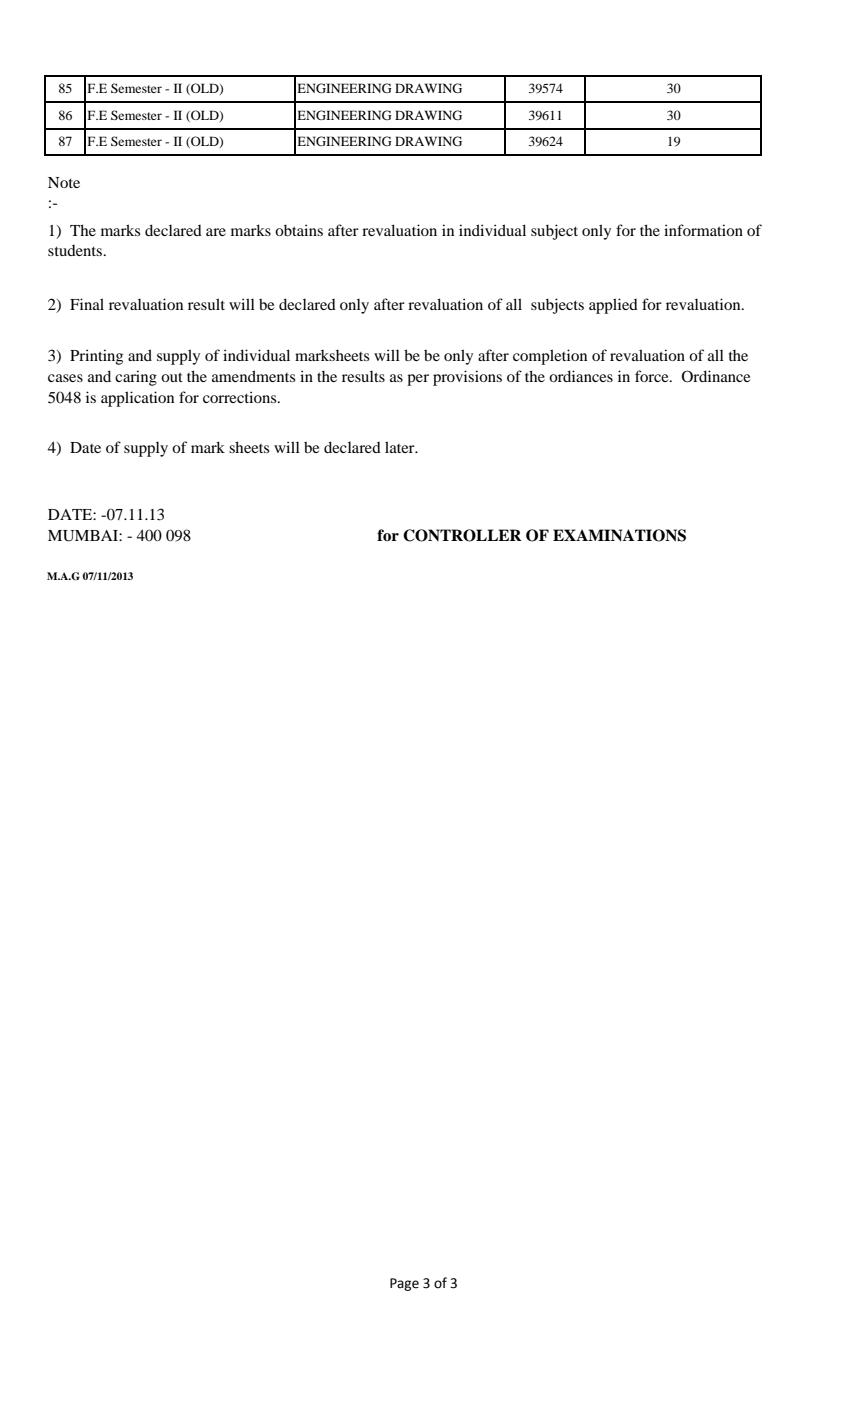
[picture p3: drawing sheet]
<svg xmlns="http://www.w3.org/2000/svg" width="216mm" height="356mm" viewBox="0 0 216 356" stroke-linecap="round" stroke-linejoin="round" font-family="sans-serif">
<defs><g id="words">
<g font-size="4.2">
<text x="12.2" y="47.6">Note</text>
<text x="12.2" y="52.9">:-</text>
<text x="12.2" y="59.8">1) The marks declared are marks obtains after revaluation in individual subject only for the information of</text>
<text x="12.2" y="65.1">students.</text>
<text x="12.2" y="78.7">2) Final revaluation result will be declared only after revaluation of all subjects applied for revaluation.</text>
<text x="12.2" y="91.7">3) Printing and supply of individual marksheets will be be only after completion of revaluation of all the</text>
<text x="12.2" y="97">cases and caring out the amendments in the results as per provisions of the ordiances in force. Ordinance</text>
<text x="12.2" y="102.3">5048 is application for corrections.</text>
<text x="12.2" y="115">4) Date of supply of mark sheets will be declared later.</text>
<text x="12.2" y="131.9">DATE: -07.11.13</text>
<text x="12.2" y="137.2">MUMBAI: - 400 098</text>
<text x="95.8" y="137.2">for CONTROLLER OF EXAMINATIONS</text>
</g>
<text font-size="3.9" x="98.8" y="327">Page 3 of 3</text>
<g font-size="3.5">
<text x="14.8" y="23.6">85</text>
<text x="22.2" y="23.6">F.E Semester - II (OLD)</text>
<text x="75.5" y="23.6">ENGINEERING DRAWING</text>
<text x="134.1" y="23.6">39574</text>
<text x="169.2" y="23.6">30</text>
<text x="14.8" y="30.3">86</text>
<text x="22.2" y="30.3">F.E Semester - II (OLD)</text>
<text x="75.5" y="30.3">ENGINEERING DRAWING</text>
<text x="134.1" y="30.3">39611</text>
<text x="169.2" y="30.3">30</text>
<text x="14.8" y="37">87</text>
<text x="22.2" y="37">F.E Semester - II (OLD)</text>
<text x="75.5" y="37">ENGINEERING DRAWING</text>
<text x="134.1" y="37">39624</text>
<text x="169.2" y="37">19</text>
</g>
<text font-size="2.8" x="12" y="147.3">M.A.G 07/11/2013</text>
</g></defs>
<path d="M11.5 19.1v20.4M11.6 19.2h181.7M21.5 19.4v20.1M74.8 19.4v20.1M128.1 19.4v20.1M148.5 19.4v20.1M193.1 19.4v20.1M11.6 25.9h181.7M11.6 32.6h181.7M11.6 39.3h181.7" fill="none" stroke="#000" stroke-width=".35"/>
<use href="#words"/>
</svg>
